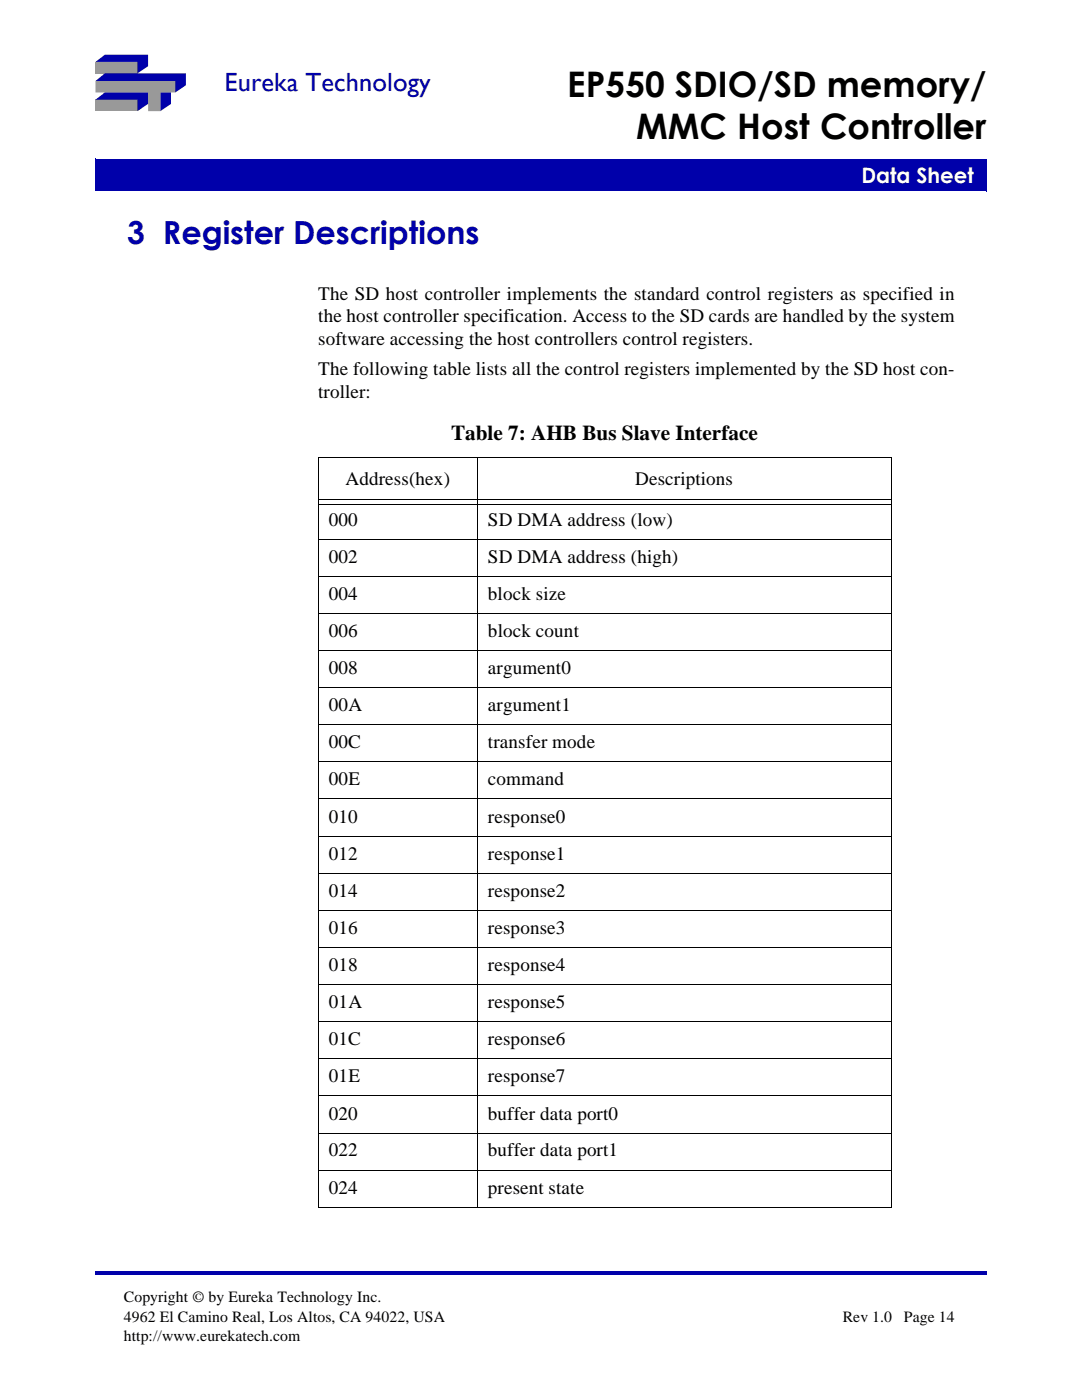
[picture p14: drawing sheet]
<svg xmlns="http://www.w3.org/2000/svg" width="216mm" height="279mm" viewBox="0 0 216 279" stroke-linecap="round" stroke-linejoin="round" font-family="sans-serif">
<defs><g id="words">
<g font-size="7">
<text x="113.2" y="19.3">EP550 SDIO/SD memory/</text>
<text x="126.9" y="27.8">MMC Host Controller</text>
</g>
<text font-size="6.3" fill="#00a" x="25.4" y="48.7">3 Register Descriptions</text>
<text font-size="5.2" fill="#00a" x="44.8" y="18.2">Eureka Technology</text>
<text font-size="4.2" fill="#fff" x="171.9" y="36.5">Data Sheet</text>
<text font-size="4.2" x="90" y="87.8">Table 7: AHB Bus Slave Interface</text>
<g font-size="3.8">
<text x="63.5" y="59.8">The SD host controller implements the standard control registers as specified in</text>
<text x="63.5" y="64.3">the host controller specification. Access to the SD cards are handled by the system</text>
<text x="63.5" y="68.9">software accessing the host controllers control registers.</text>
<text x="63.5" y="74.9">The following table lists all the control registers implemented by the SD host con-</text>
<text x="63.5" y="79.5">troller:</text>
<text x="68.9" y="96.8">Address(hex)</text>
<text x="126.7" y="96.8">Descriptions</text>
<text x="65.6" y="104.9">000</text>
<text x="97.4" y="104.9">SD DMA address (low)</text>
<text x="65.6" y="112.3">002</text>
<text x="97.4" y="112.3">SD DMA address (high)</text>
<text x="65.6" y="119.7">004</text>
<text x="97.4" y="119.7">block size</text>
<text x="65.6" y="127.1">006</text>
<text x="97.4" y="127.1">block count</text>
<text x="65.6" y="134.5">008</text>
<text x="97.4" y="134.5">argument0</text>
<text x="65.6" y="141.9">00A</text>
<text x="97.4" y="141.9">argument1</text>
<text x="65.6" y="149.4">00C</text>
<text x="97.4" y="149.4">transfer mode</text>
<text x="65.6" y="156.7">00E</text>
<text x="97.4" y="156.7">command</text>
<text x="65.6" y="164.2">010</text>
<text x="97.4" y="164.2">response0</text>
<text x="65.6" y="171.5">012</text>
<text x="97.4" y="171.5">response1</text>
<text x="65.6" y="179">014</text>
<text x="97.4" y="179">response2</text>
<text x="65.6" y="186.4">016</text>
<text x="97.4" y="186.4">response3</text>
<text x="65.6" y="193.8">018</text>
<text x="97.4" y="193.8">response4</text>
<text x="65.6" y="201.2">01A</text>
<text x="97.4" y="201.2">response5</text>
<text x="65.6" y="208.6">01C</text>
<text x="97.4" y="208.6">response6</text>
<text x="65.6" y="216">01E</text>
<text x="97.4" y="216">response7</text>
<text x="65.6" y="223.4">020</text>
<text x="97.4" y="223.4">buffer data port0</text>
<text x="65.6" y="230.8">022</text>
<text x="97.4" y="230.8">buffer data port1</text>
<text x="65.6" y="238.3">024</text>
<text x="97.4" y="238.3">present state</text>
</g>
<g font-size="3.1">
<text x="24.7" y="259.9">Copyright © by Eureka Technology Inc.</text>
<text x="24.7" y="263.8">4962 El Camino Real, Los Altos, CA 94022, USA</text>
<text x="168.1" y="263.7">Rev 1.0</text>
<text x="180.4" y="263.7">Page 14</text>
<text x="24.7" y="267.7">http://www.eurekatech.com</text>
</g>
</g></defs>
<g fill="#00a">
<path d="M19 253.7h177.8v.6h-177.8z"/>
<path d="M19 31.8h177.8v6.3h-177.8z"/>
</g>
<path d="M19 38.1h177.8M19 31.7v6.4M19 31.8h177.9M196.8 31.8v6.4" fill="none" stroke="#00a" stroke-width=".2"/>
<path d="M91.4 14.6h105.4v13.9h-105.4z" fill="#fff"/>
<g fill="#999">
<path d="M19 12.4h8.4v2.2h-8.4z"/>
<path d="M19 19.9h8.4v2.3h-8.4z"/>
</g>
<path d="M19 16.2h16v2.3h-3v3.7h-2.5v-3.7h-10.5z" fill-rule="evenodd" fill="#999"/>
<g fill="#00a">
<path d="M32 18.5h2.1v2.2l-2.1 1.5z" fill-rule="evenodd"/>
<path d="M19 16.2l1.9-1.6h16.2v2.4l-2.1 1.5v-2.3z" fill-rule="evenodd"/>
<path d="M19 12.4l1.9-1.5h8.6v2.3l-2.1 1.4v-2.2z" fill-rule="evenodd"/>
<path d="M19 19.9l1.9-1.4h8.6v2.2l-2.1 1.5v-2.3z" fill-rule="evenodd"/>
</g>
<g fill="none" stroke="#000" stroke-width=".2">
<path d="M63.4 91.4h114.5M63.5 91.4v149.5M63.6 99.7h114.1M95.3 91.3v149.7M177.8 91.4v149.5M63.4 107.6h114.5M63.4 115h114.5M63.6 100.7h114.1M63.4 122.4h114.5M63.4 129.8h114.5M63.4 137.2h114.5M63.4 144.6h114.5"/>
<path d="M63.4 152.1h114.5M63.4 159.4h114.5M63.4 166.9h114.5M63.4 174.2h114.5M63.4 181.7h114.5M63.4 189.1h114.5M63.4 196.5h114.5M63.4 203.9h114.5M63.4 211.3h114.5M63.4 218.7h114.5M63.4 226.1h114.5M63.4 233.5h114.5"/>
<path d="M63.4 241h114.5"/>
</g>
<use href="#words"/>
</svg>
